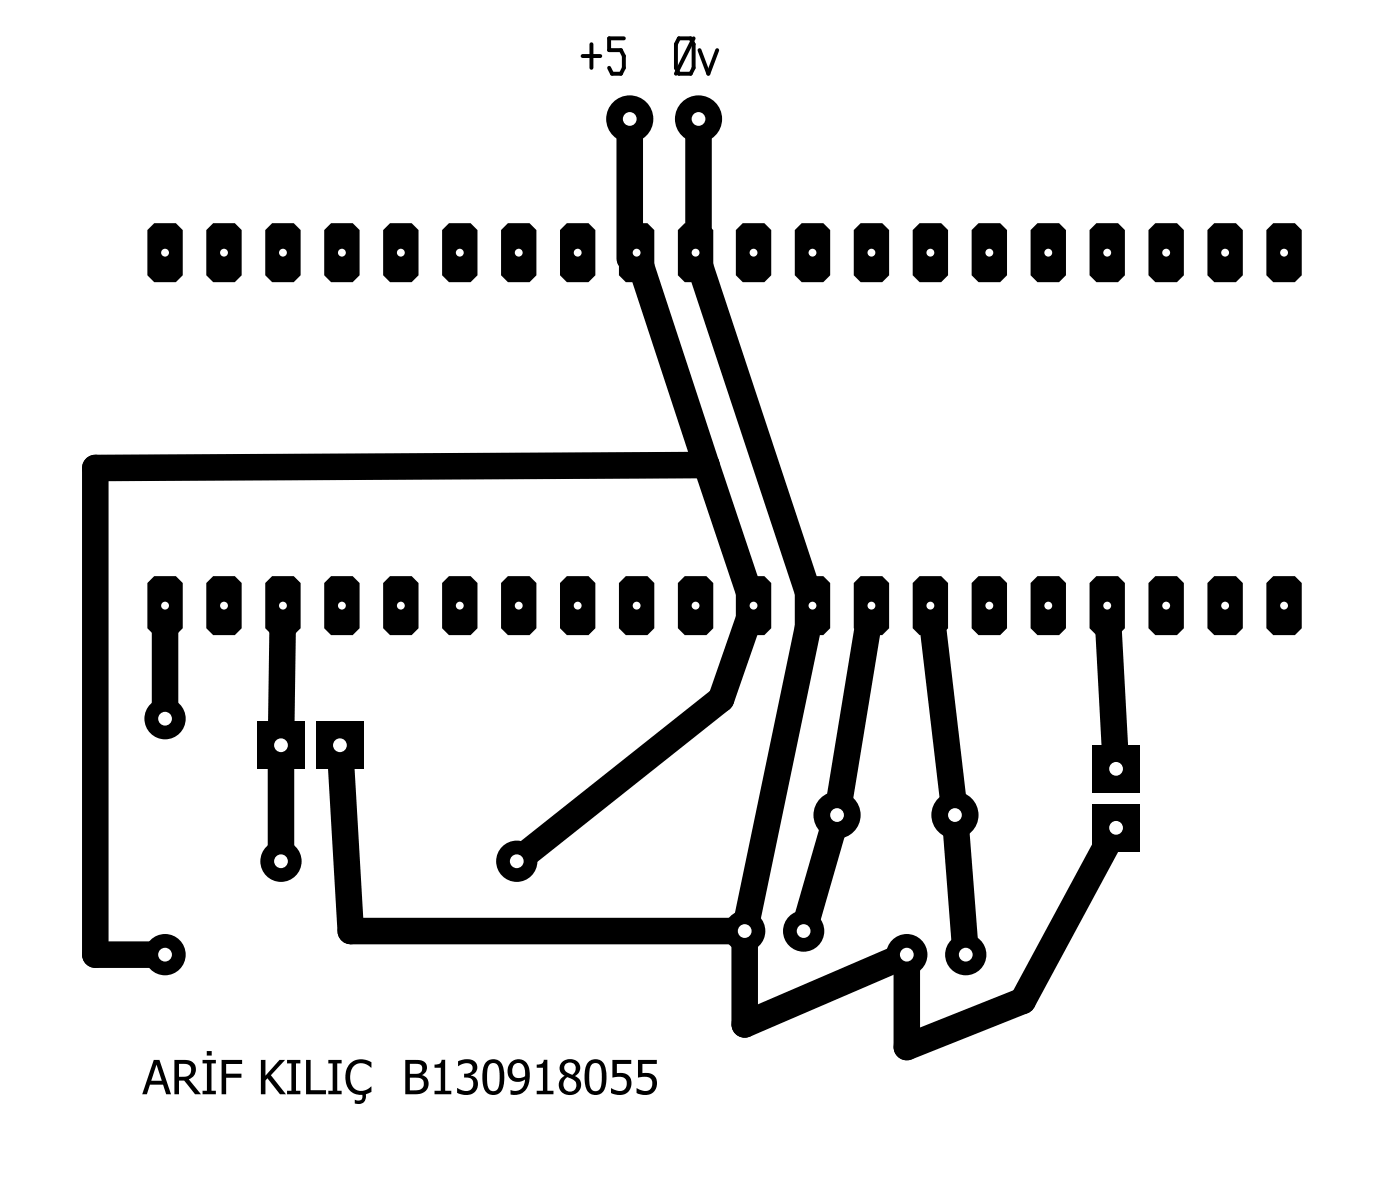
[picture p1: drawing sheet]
<svg xmlns="http://www.w3.org/2000/svg" width="60mm" height="51mm" viewBox="0 0 60 51" stroke-linecap="round" stroke-linejoin="round" font-family="sans-serif">
<defs><g id="words">
<text font-size="2.5" x="6.1" y="47.1">ARİF KILIÇ B130918055</text>
</g></defs>
<g fill="none" stroke="#000" stroke-width="1.1">
<path d="M27.1 5.1v6M27.4 10.9l3 9.1M30 10.9l5 15.2-2.9 14M30.1 5.1v6M7.1 26.1v4.8M12.2 26.1l-.1 11M14.6 32.1l.5 8h17M30.4 20l2.1 6.1-1.4 4-8.8 7M30.4 20l-26.3 .2v20.9h3M37.5 26.1l-1.4 9-1.5 5M40.1 26.1l1 9 .5 6M47.7 26.1l.4 7"/>
<path d="M48.1 35.6l-4 7.5-5 2v-4l-7 3v-4"/>
</g>
<g fill="#000">
<path d="M6.6 24.8h1l.3 .3v2l-.3 .2h-1l-.3-.2v-2z" fill-rule="evenodd"/>
<circle cx="27.1" cy="11.1" r=".55"/>
<circle cx="30.1" cy="11.1" r=".55"/>
<circle cx="4.1" cy="20.2" r=".55"/>
<circle cx="30.4" cy="20" r=".55"/>
<circle cx="31.1" cy="30.1" r=".55"/>
<circle cx="4.1" cy="41.1" r=".55"/>
<circle cx="15.1" cy="40.1" r=".55"/>
<circle cx="32.1" cy="44.1" r=".55"/>
<circle cx="39.1" cy="45.1" r=".55"/>
<circle cx="44.1" cy="43.1" r=".55"/>
</g>
<circle cx="7.1" cy="26.1" r=".17" fill="#fff"/>
<path d="M9.2 24.8h.9l.3 .3v2l-.3 .2h-.9l-.3-.2v-2z" fill-rule="evenodd" fill="#000"/>
<circle cx="9.7" cy="26.1" r=".17" fill="#fff"/>
<path d="M11.7 24.8h1l.3 .3v2l-.3 .2h-1l-.3-.2v-2z" fill-rule="evenodd" fill="#000"/>
<circle cx="12.2" cy="26.1" r=".17" fill="#fff"/>
<path d="M14.3 24.8h.9l.3 .3v2l-.3 .2h-.9l-.3-.2v-2z" fill-rule="evenodd" fill="#000"/>
<circle cx="14.7" cy="26.1" r=".17" fill="#fff"/>
<path d="M16.8 24.8h.9l.3 .3v2l-.3 .2h-.9l-.3-.2v-2z" fill-rule="evenodd" fill="#000"/>
<circle cx="17.3" cy="26.1" r=".17" fill="#fff"/>
<path d="M19.3 24.8h1l.3 .3v2l-.3 .2h-1l-.3-.2v-2z" fill-rule="evenodd" fill="#000"/>
<circle cx="19.8" cy="26.1" r=".17" fill="#fff"/>
<path d="M21.9 24.8h.9l.3 .3v2l-.3 .2h-.9l-.3-.2v-2z" fill-rule="evenodd" fill="#000"/>
<circle cx="22.4" cy="26.1" r=".17" fill="#fff"/>
<path d="M24.4 24.8h1l.3 .3v2l-.3 .2h-1l-.3-.2v-2z" fill-rule="evenodd" fill="#000"/>
<circle cx="24.9" cy="26.1" r=".17" fill="#fff"/>
<path d="M27 24.8h.9l.3 .3v2l-.3 .2h-.9l-.3-.2v-2z" fill-rule="evenodd" fill="#000"/>
<circle cx="27.4" cy="26.1" r=".17" fill="#fff"/>
<path d="M29.5 24.8h.9l.3 .3v2l-.3 .2h-.9l-.3-.2v-2z" fill-rule="evenodd" fill="#000"/>
<circle cx="30" cy="26.1" r=".17" fill="#fff"/>
<path d="M32 24.8h.9l.3 .3v2l-.3 .2h-.9l-.3-.2v-2z" fill-rule="evenodd" fill="#000"/>
<circle cx="32.5" cy="26.1" r=".17" fill="#fff"/>
<path d="M34.5 24.8h1l.3 .3v2l-.3 .2h-1l-.3-.2v-2z" fill-rule="evenodd" fill="#000"/>
<circle cx="35" cy="26.1" r=".17" fill="#fff"/>
<path d="M37.1 24.8h.9l.3 .3v2l-.3 .2h-.9l-.3-.2v-2z" fill-rule="evenodd" fill="#000"/>
<circle cx="37.5" cy="26.1" r=".17" fill="#fff"/>
<path d="M39.6 24.8h1l.3 .3v2l-.3 .2h-1l-.3-.2v-2z" fill-rule="evenodd" fill="#000"/>
<circle cx="40.1" cy="26.1" r=".17" fill="#fff"/>
<path d="M42.2 24.8h.9l.3 .3v2l-.3 .2h-.9l-.3-.2v-2z" fill-rule="evenodd" fill="#000"/>
<circle cx="42.6" cy="26.1" r=".17" fill="#fff"/>
<path d="M44.7 24.8h.9l.3 .3v2l-.3 .2h-.9l-.3-.2v-2z" fill-rule="evenodd" fill="#000"/>
<circle cx="45.2" cy="26.1" r=".17" fill="#fff"/>
<path d="M47.2 24.8h1l.3 .3v2l-.3 .2h-1l-.3-.2v-2z" fill-rule="evenodd" fill="#000"/>
<circle cx="47.7" cy="26.1" r=".17" fill="#fff"/>
<path d="M49.8 24.8h.9l.3 .3v2l-.3 .2h-.9l-.3-.2v-2z" fill-rule="evenodd" fill="#000"/>
<circle cx="50.2" cy="26.1" r=".17" fill="#fff"/>
<path d="M52.3 24.8h1l.3 .3v2l-.3 .2h-1l-.3-.2v-2z" fill-rule="evenodd" fill="#000"/>
<circle cx="52.8" cy="26.1" r=".17" fill="#fff"/>
<path d="M54.9 24.8h.9l.3 .3v2l-.3 .2h-.9l-.3-.2v-2z" fill-rule="evenodd" fill="#000"/>
<circle cx="55.3" cy="26.1" r=".17" fill="#fff"/>
<path d="M54.9 9.6h.9l.3 .3v2l-.3 .2h-.9l-.3-.2v-2z" fill-rule="evenodd" fill="#000"/>
<circle cx="55.3" cy="10.9" r=".17" fill="#fff"/>
<path d="M52.3 9.6h1l.3 .3v2l-.3 .2h-1l-.3-.2v-2z" fill-rule="evenodd" fill="#000"/>
<circle cx="52.8" cy="10.9" r=".17" fill="#fff"/>
<path d="M49.8 9.6h.9l.3 .3v2l-.3 .2h-.9l-.3-.2v-2z" fill-rule="evenodd" fill="#000"/>
<circle cx="50.2" cy="10.9" r=".17" fill="#fff"/>
<path d="M47.2 9.6h1l.3 .3v2l-.3 .2h-1l-.3-.2v-2z" fill-rule="evenodd" fill="#000"/>
<circle cx="47.7" cy="10.9" r=".17" fill="#fff"/>
<path d="M44.7 9.6h.9l.3 .3v2l-.3 .2h-.9l-.3-.2v-2z" fill-rule="evenodd" fill="#000"/>
<circle cx="45.2" cy="10.9" r=".17" fill="#fff"/>
<path d="M42.2 9.6h.9l.3 .3v2l-.3 .2h-.9l-.3-.2v-2z" fill-rule="evenodd" fill="#000"/>
<circle cx="42.6" cy="10.9" r=".17" fill="#fff"/>
<path d="M39.6 9.6h1l.3 .3v2l-.3 .2h-1l-.3-.2v-2z" fill-rule="evenodd" fill="#000"/>
<circle cx="40.1" cy="10.9" r=".17" fill="#fff"/>
<path d="M37.1 9.6h.9l.3 .3v2l-.3 .2h-.9l-.3-.2v-2z" fill-rule="evenodd" fill="#000"/>
<circle cx="37.5" cy="10.9" r=".17" fill="#fff"/>
<path d="M34.5 9.6h1l.3 .3v2l-.3 .2h-1l-.3-.2v-2z" fill-rule="evenodd" fill="#000"/>
<circle cx="35" cy="10.9" r=".17" fill="#fff"/>
<path d="M32 9.6h.9l.3 .3v2l-.3 .2h-.9l-.3-.2v-2z" fill-rule="evenodd" fill="#000"/>
<circle cx="32.5" cy="10.9" r=".17" fill="#fff"/>
<path d="M29.5 9.6h.9l.3 .3v2l-.3 .2h-.9l-.3-.2v-2z" fill-rule="evenodd" fill="#000"/>
<circle cx="30" cy="10.9" r=".17" fill="#fff"/>
<path d="M27 9.6h.9l.3 .3v2l-.3 .2h-.9l-.3-.2v-2z" fill-rule="evenodd" fill="#000"/>
<circle cx="27.4" cy="10.9" r=".17" fill="#fff"/>
<path d="M24.4 9.6h1l.3 .3v2l-.3 .2h-1l-.3-.2v-2z" fill-rule="evenodd" fill="#000"/>
<circle cx="24.9" cy="10.9" r=".17" fill="#fff"/>
<path d="M21.9 9.6h.9l.3 .3v2l-.3 .2h-.9l-.3-.2v-2z" fill-rule="evenodd" fill="#000"/>
<circle cx="22.4" cy="10.9" r=".17" fill="#fff"/>
<path d="M19.3 9.6h1l.3 .3v2l-.3 .2h-1l-.3-.2v-2z" fill-rule="evenodd" fill="#000"/>
<circle cx="19.8" cy="10.9" r=".17" fill="#fff"/>
<path d="M16.8 9.6h.9l.3 .3v2l-.3 .2h-.9l-.3-.2v-2z" fill-rule="evenodd" fill="#000"/>
<circle cx="17.3" cy="10.9" r=".17" fill="#fff"/>
<path d="M14.3 9.6h.9l.3 .3v2l-.3 .2h-.9l-.3-.2v-2z" fill-rule="evenodd" fill="#000"/>
<circle cx="14.7" cy="10.9" r=".17" fill="#fff"/>
<path d="M11.7 9.6h1l.3 .3v2l-.3 .2h-1l-.3-.2v-2z" fill-rule="evenodd" fill="#000"/>
<circle cx="12.2" cy="10.9" r=".17" fill="#fff"/>
<path d="M9.2 9.6h.9l.3 .3v2l-.3 .2h-.9l-.3-.2v-2z" fill-rule="evenodd" fill="#000"/>
<circle cx="9.7" cy="10.9" r=".17" fill="#fff"/>
<path d="M6.6 9.6h1l.3 .3v2l-.3 .2h-1l-.3-.2v-2z" fill-rule="evenodd" fill="#000"/>
<circle cx="7.1" cy="10.9" r=".17" fill="#fff"/>
<circle cx="41.1" cy="35.1" r="1.02" fill="#000"/>
<circle cx="41.1" cy="35.1" r=".3" fill="#fff"/>
<circle cx="36.1" cy="35.1" r="1.02" fill="#000"/>
<circle cx="36.1" cy="35.1" r=".3" fill="#fff"/>
<circle cx="34.6" cy="40.1" r=".89" fill="#000"/>
<circle cx="34.6" cy="40.1" r=".3" fill="#fff"/>
<circle cx="32.1" cy="40.1" r=".89" fill="#000"/>
<circle cx="32.1" cy="40.1" r=".3" fill="#fff"/>
<circle cx="39.1" cy="41.1" r=".89" fill="#000"/>
<circle cx="39.1" cy="41.1" r=".3" fill="#fff"/>
<circle cx="41.6" cy="41.1" r=".89" fill="#000"/>
<circle cx="41.6" cy="41.1" r=".3" fill="#fff"/>
<path d="M11.1 31.1h2v2h-2z" fill="#000"/>
<circle cx="12.1" cy="32.1" r=".3" fill="#fff"/>
<path d="M13.6 31.1h2.1v2h-2.1z" fill="#000"/>
<circle cx="14.6" cy="32.1" r=".3" fill="#fff"/>
<circle cx="12.1" cy="37.1" r=".89" fill="#000"/>
<circle cx="12.1" cy="37.1" r=".3" fill="#fff"/>
<circle cx="22.3" cy="37.1" r=".89" fill="#000"/>
<circle cx="22.3" cy="37.1" r=".3" fill="#fff"/>
<circle cx="7.1" cy="41.1" r=".89" fill="#000"/>
<circle cx="7.1" cy="41.1" r=".3" fill="#fff"/>
<circle cx="7.1" cy="30.9" r=".89" fill="#000"/>
<circle cx="7.1" cy="30.9" r=".3" fill="#fff"/>
<circle cx="27.1" cy="5.1" r="1.02" fill="#000"/>
<circle cx="27.1" cy="5.1" r=".3" fill="#fff"/>
<circle cx="30.1" cy="5.1" r="1.02" fill="#000"/>
<circle cx="30.1" cy="5.1" r=".3" fill="#fff"/>
<path d="M47.1 32.1h2v2h-2z" fill="#000"/>
<circle cx="48.1" cy="33.1" r=".3" fill="#fff"/>
<path d="M47.1 34.6h2v2.1h-2z" fill="#000"/>
<circle cx="48.1" cy="35.6" r=".3" fill="#fff"/>
<path d="M25.1 2.4h.8M25.5 1.9v1M26.9 1.7h-.7v.5h.6l.1 .2v.5l-.1 .3h-.4l-.2-.3M29.3 1.7h.5l.1 .2v1l-.1 .3h-.5l-.2-.3v-1zM29.9 1.7l-.8 1.5M30.1 2.2l.4 1 .4-1" fill="none" stroke="#000" stroke-width=".17"/>
<use href="#words"/>
</svg>
